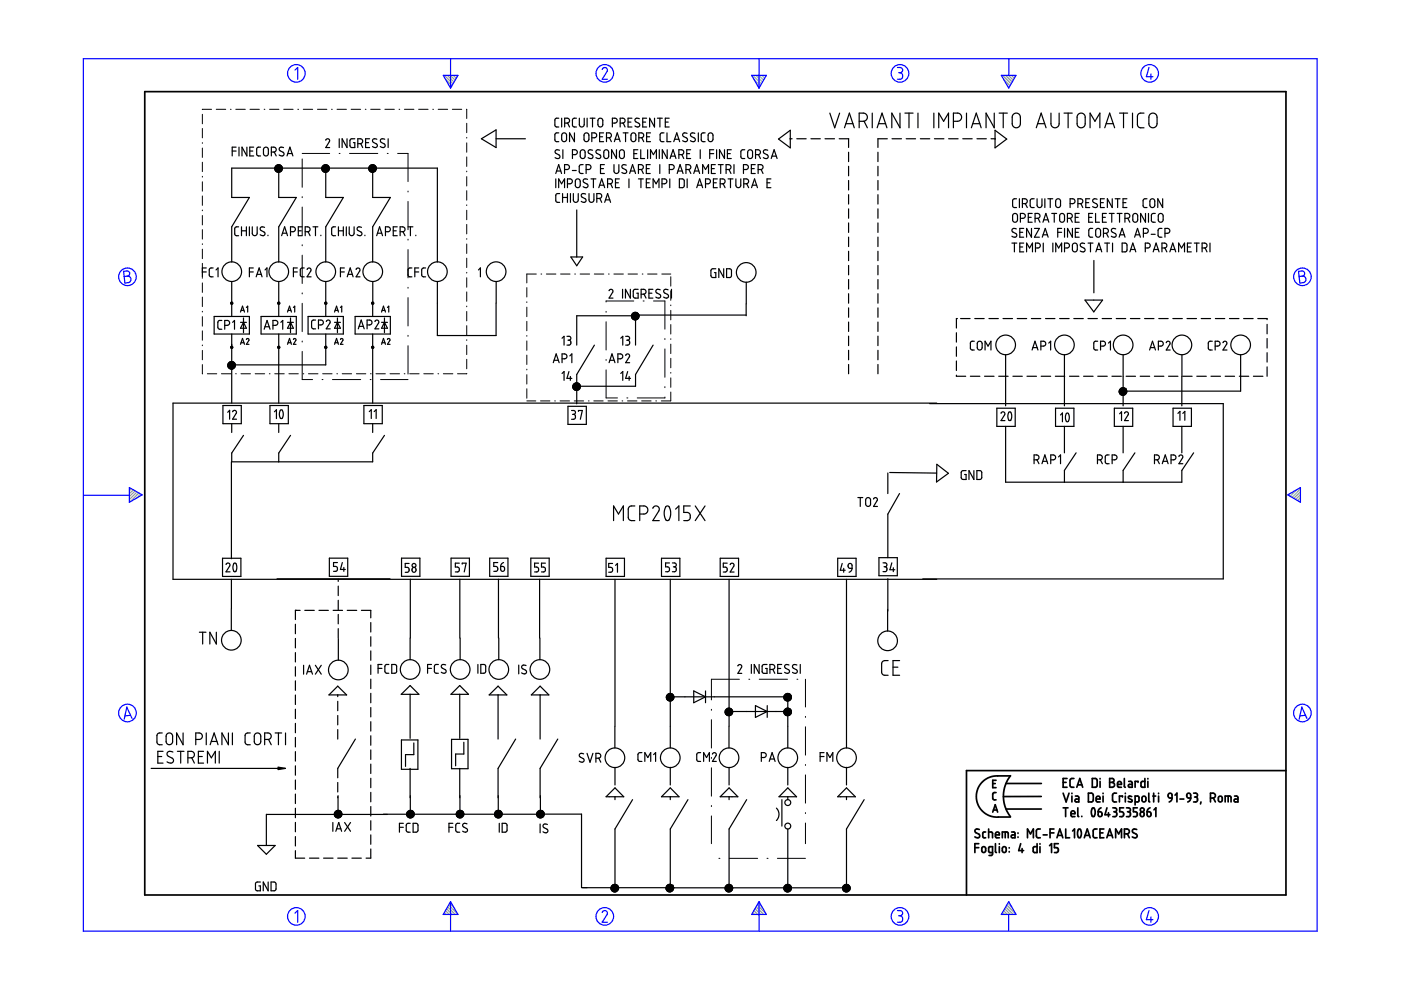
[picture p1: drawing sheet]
<svg xmlns="http://www.w3.org/2000/svg" width="297mm" height="210mm" viewBox="0 0 297 210" stroke-linecap="round" stroke-linejoin="round" font-family="sans-serif">
<g fill="none" stroke="#6c9" stroke-width=".25">
<path d="M94.2 16l1.8 1.8M94.5 16.8l1.3 1.4M94.8 16l1.5 1.4M95.3 18.3l.3 .3M95.5 16l1 1M96.1 16l.6 .6M96.7 16l.3 .2M159.6 16l1.8 1.8M159.9 16.8l1.3 1.4M160.3 16l1.4 1.4M160.7 18.3l.3 .3M160.9 16l1 1"/>
<path d="M161.5 16l.6 .6M162.1 16l.2 .2M212.6 16l1.8 1.8M212.8 16.8l1.3 1.4M213.2 16l1.4 1.4M213.7 18.3l.2 .3M213.8 16l1 1M214.4 16l.7 .6M215.1 16l.2 .2M27.5 103.4h-.1M27.9 103.6l-.5 .5M28.3 103.8l-.9 .9"/>
<path d="M28.7 104.1l-1.3 1.2M29 104.3l-1.6 1.6M29.4 104.5l-1.8 1.9M29.8 104.8l-.8 .8M273.4 104.7l-.3 .3M274.9 103.9l-1.4 1.3M275.7 103.6l-1.8 1.9M275.7 106.1l-.2 .3M275.7 105.5l-.6 .6M275.7 104.9l-1 1M275.7 104.3l-1.4 1.4M94 193.8v.1"/>
<path d="M94.2 193.5l.4 .4M94.4 193.1l.9 .8M94.7 192.7l1.2 1.2M94.9 192.3l1.6 1.6M95.1 191.9l1.9 1.9M95.4 191.5l.8 .8M159.4 193.8v.1M159.6 193.5l.4 .4M159.8 193.1l.9 .8M160.1 192.7l1.2 1.2M160.3 192.3l1.6 1.6M160.5 191.9l1.9 1.9"/>
<path d="M160.8 191.5l.8 .8M212.3 193.8v.1M212.6 193.5l.4 .4M212.8 193.1l.8 .8M213 192.7l1.2 1.2M213.2 192.3l1.6 1.6M213.5 191.9l1.8 1.9M213.7 191.5l.8 .8"/>
</g>
<g fill="none" stroke="#00f" stroke-width=".25">
<path d="M17.7 12.4h261.6v185h-261.6zM62.5 14.9l.6-.6v2.5M94 16h3.1l-1.6 2.7zM95.5 12.4v6.3M127.7 14.7l.5-.4 .5 .3v.5l-1 1.7h1.1M159.4 16h3.1l-1.6 2.7zM160.9 12.4v6.3M190.3 14.3h.7l.3 .3v.6l-.5 .2M190.5 15.4h.3M190.8 15.4l.5 .3v.7l-.3 .4h-.7M212.3 16h3.1l-1.5 2.7zM213.9 12.5v3.5"/>
<path d="M243.6 14.3l-.5 2h1.4M244 15.7v1.1M26.2 57.5l.9-.1 .3 .3 .1 .5-.5 .3 .5 .2 .3 .4-.1 .3-.3 .5-.9 .1zM27 58.5l-.7 .1M275.3 57.5l.9-.1 .3 .3 .1 .5-.5 .3 .5 .2 .2 .2 .1 .5-.3 .4-1 .2zM276.1 58.5l-.7 .1M17.8 105h9.6M27.4 103.4l2.7 1.5-2.7 1.6zM273 104.9l2.7-1.5v3.1zM27.7 151.7l-1.2 .1M28 152.3l-1.1-2.4-.6 2.6M276.8 151.7l-1.2 .1"/>
<path d="M277.1 152.3l-1.1-2.4-.6 2.6M62.5 193.6l.6-.5v2.4M95.5 191.2v6.2M95.5 191.2l1.6 2.7h-3.1zM127.7 193.5l.1-.3 .5-.1 .5 .4-.1 .4-1 1.6h1.1M160.9 191.2v6.2M160.9 191.2l1.6 2.7h-3.1zM190.3 193.1h.6l.4 .2v.5l-.5 .4M190.5 194.2h.3M190.8 194.2l.5 .3v.7l-.4 .3h-.6M213.8 193.9v3.5M213.9 191.2l1.5 2.7h-3.1z"/>
<path d="M243.6 193.1l-.5 1.9h1.4M244 194.4v1.1"/>
<circle cx="62.8" cy="15.6" r="1.87"/>
<circle cx="128.2" cy="15.6" r="1.87"/>
<circle cx="190.8" cy="15.6" r="1.87"/>
<circle cx="243.8" cy="15.6" r="1.87"/>
<circle cx="27" cy="58.7" r="1.87"/>
<circle cx="276.1" cy="58.7" r="1.87"/>
<circle cx="27" cy="151.2" r="1.87"/>
<circle cx="276.1" cy="151.2" r="1.87"/>
<circle cx="62.8" cy="194.3" r="1.87"/>
<circle cx="128.2" cy="194.3" r="1.87"/>
<circle cx="190.8" cy="194.3" r="1.87"/>
<circle cx="243.8" cy="194.3" r="1.87"/>
</g>
<g fill="none" stroke="#000" stroke-width=".36">
<path d="M30.7 19.4h241.9v170.4h-241.9zM206.7 179.7h.8M207.5 178.9h-.8v1.9M207.6 175.9l-.6-.1-.3 .4 .1 .3 .8 .4 .1 .5-.2 .2-.8-.2M208.2 179.7l.5-.2 .3 .3v.6l-.3 .3-.5-.1zM209 176.4h-.4l-.2 .2v.9l.2 .1h.4M209.6 176.4l.8 .1v1.1M209.6 175.8v1.8M210.5 166.1h.5M210.5 172.2l.5-1.6 .5 1.6M210.6 171.7h.8M211.1 177h.8l-.1-.5-.2-.1-.4 .1-.1 .9 .2 .2h.6"/>
<path d="M211.1 178.9v1.7l.2 .2M211.2 168h-.4l-.3 .3v1.1l.7 .2M211.2 165.4h-.7v1.6h.7M211.9 178.9v.1M211.9 179.5v1.3M212.5 177.6v-1.2h1.1l.2 1.2M212.6 179.7l.4-.2 .3 .3v.6l-.3 .3-.5-.2zM213.1 176.4v1.2M213.3 166.1h7.5M213.3 171.5h7.5M214 179.7v.1M214.2 164.5h-3.5l-.9 .3-.8 .4-.8 .7-.7 .9-.4 1.2-.1 .9 .1 1.1 .4 .9 .7 1 .9 .7 .7 .4 1.1 .2h3.3"/>
<path d="M214.2 164.5l-1 1.7-.5 2.2 .1 1.3 .2 1.2 .5 1.1 .7 1.1M214.5 176.4h.5l.2 .2v1h-.5a.31 .31 0 0 1-.3-.3 .31 .31 0 0 1 .3-.3h.5M215.8 176.6v.1M215.8 177.4v.1M216.4 178.9l-.4 1.4h1M216.7 179.9v.9M217.8 177.6v-1.8l.7 1 .6-1v1.8M219.9 178.9v1.9l-.8-.1v-1.1l.8-.1M220.5 178.9v.1M220.5 179.5v1.3M220.6 175.8h-.6l-.3 .3 .1 1.3 .2 .2h.6M220.8 168.9h-8.1"/>
<path d="M221.2 177h.8M222.5 179.3l.4-.4v1.9M222.6 176.6h.9M223.5 175.8h-.9v1.8M224.1 177.6l.6-1.8 .6 1.8M224.3 177.1h.8M224.4 178.9h-.8v.8h.6l.2 .3-.1 .7-.7 .1M225.4 165.9h.6M225.4 168.2l.6 1.8 .7-1.8M225.4 171.3h1M225.9 171.3v1.8M226 175.8v1.8h.8"/>
<path d="M226.2 165.1h-.8v1.8h.8M227.1 172.5h.8l-.1-.5-.4-.1-.3 .2v.8l.2 .2h.6M227.3 168.2v.1M227.3 168.8v1.2M227.4 176.2l.4-.4v1.8M227.7 165.1h-.5l-.3 .3v1.4l.3 .1h.5M228 168.8h.5l.2 .2v1h-.5a.31 .31 0 0 1-.3-.3 .31 .31 0 0 1 .3-.3h.5M228.3 166.9l.6-1.8 .7 1.8M228.5 166.4h.9M228.5 171.3v1.7l.2 .1M228.7 175.8a.62 .62 0 0 1 .6 .8l-.1 .7a.37 .37 0 0 1-.5 .3 .37 .37 0 0 1-.2-.5v-.6zM229.4 173.1h.1"/>
<path d="M229.9 177.6l.6-1.8 .6 1.8M230.1 177.1h.9M230.8 168.2h.7l.3 .3v1.2l-.3 .3h-.7zM231.6 165.1h.7l.3 .2v1.3l-.2 .3h-.8zM231.6 171.4a.53 .53 0 0 1 .5 .2 .53 .53 0 0 1 .1 .5l-.1 .7a.34 .34 0 0 1-.4 .3 .34 .34 0 0 1-.3-.4v-.6zM232.4 169.4h.8v-.3l-.2-.3-.5 .1-.1 .9 .2 .2h.6M232.6 175.8h-.5l-.3 .3v1.3l.3 .2h.5M232.8 172.1h.6l.2 .2 .1 .5-.2 .3h-.3l-.3-.1zM233.2 176.6h.6M233.2 165.1v.1M233.2 165.7v1.2M233.4 171.3l-.4 .3-.2 .5"/>
<path d="M233.9 168.2v.1M233.9 168.8v1.2M234 175.8h-.8v1.8h.8M234.7 177.6l.6-1.8 .6 1.8M234.7 171.3l-.4 1.4h1M234.8 177.1h1M235 172.3v.8M235.3 165.1h.6l.3 .3-.1 .4-.3 .1 .4 .1 .1 .3-.1 .4-.3 .2h-.6zM235.3 165.9h.5M235.9 171.3h.5l.3 .2 .1 .3-.4 .3M236.2 172.1h.2M236.4 172.1l.3 .2 .1 .5-.3 .3h-.6"/>
<path d="M236.5 177.6v-1.8l.7 1 .6-1v1.8M236.7 168.2h-.5l-.3 .4v1.2l.3 .2h.5M236.9 166.3h.9l-.2-.5-.3-.1-.3 .1-.1 .9 .2 .2h.7M238 169v-.2h-.7v1.2M238.2 171.3h-.8v.8h.6l.2 .4-.1 .6h-.7M238.4 165.1v1.7l.2 .1M238.4 176.8l.9-.1 .1-.3v-.4l-.4-.2h-.6v1.8M238.6 168.2v.1M238.6 168.8v1.2M238.8 171.3h.5l.3 .2v.4l-.3 .2M239 176.8l.4 .8M239.1 172.1h.2"/>
<path d="M239.3 172.1l.4 .3-.1 .5-.2 .2h-.6M239.3 165.7h.5l.3 .3v.9h-.6a.31 .31 0 0 1-.3-.3 .31 .31 0 0 1 .3-.3h.6M239.9 168.9l-.3-.1a.27 .27 0 0 0-.4 .1 .27 .27 0 0 0 .2 .4l.5 .2a.33 .33 0 0 1 0 .5 .33 .33 0 0 1-.5 0l-.2-.1M240.7 170l.7-.1 .1-.9-.2-.2h-.6v1.9M241 175.9l-.6-.1-.3 .5 .1 .2 .8 .5 .1 .4-.3 .2-.7-.2M241.1 171.3h-.8v.8h.6l.2 .3-.1 .7h-.7M241.3 165.9v-.2h-.6v1.2M241.9 172.3l.2-.2 .4 .2 .1 .5-.1 .2-.4 .1-.2-.1zM242.2 169l.2-.2 .4 .1 .2 .8-.2 .2-.4 .1-.3-.2zM242.7 165.1v1.8h-.6l-.2-.2 .1-.9 .2-.1h.5M243.2 172.1l.7 .2v.7l-.4 .1-.2-.1zM243.4 165.1v.1"/>
<path d="M243.4 165.7v1.2M243.6 168.2v1.6l.2 .2M243.8 171.3l-.4 .3-.2 .5M244.4 168.8h.6M244.6 168.2v1.8M244.7 171.7l.4-.4v1.8M245.6 168.2v.1M245.6 168.8v1.2M247.8 168.3l.3-.1 .3 .1 .1 .9-.7-.1-.1-.6zM248.5 169.2l-.2 .5-.4 .3M249.1 168.6l.4-.4v1.8M250.2 169.4h.8"/>
<path d="M251.7 168.3l.4-.1 .3 .1 .1 .9h-.6l-.2-.2zM252.5 169.2l-.2 .5-.5 .3M253.1 168.2l.7 .1 .1 .4-.4 .3M253.3 169h.2M253.5 169l.4 .2v.5l-.3 .3h-.5M254.6 170l-.1 .5M256.6 169.2l.9-.1 .2-.3-.1-.4-.4-.2h-.6v1.8M257.3 169.2l.4 .8M258.4 169l.2-.2 .4 .1 .1 .8-.1 .2-.4 .1-.3-.2zM259.8 170v-1.2l1.1 .1 .1 1.1M260.4 168.8v1.2M261.7 168.8h.6l.2 .3v.9h-.6a.31 .31 0 0 1-.3-.3 .31 .31 0 0 1 .3-.3h.6"/>
<path d="M272.6 163.4h-67.7v26.4M210.4 180.8h-.5l-.3-.2v-.9l.2-.2h.6v1.6l-.2 .3h-.5M214 180.6v.1"/>
<circle cx="242.2" cy="171.7" r=".42"/>
</g>
<g fill="none" stroke="#000" stroke-width=".25">
<path d="M49.2 32h.9M50.1 31.2h-.9v1.9M50.7 31.2v1.9M52.3 31.2v1.9l-1-1.9v1.9M53 32h.6M53.8 31.2h-.8v1.9h.8M55.2 31.2h-.5l-.3 .3 .1 1.4 .2 .2h.5M56 31.3l.6-.1 .3 .4v1.1l-.4 .4-.4-.1-.2-.3v-1zM57.5 32.2h.6l.4-.2 .1-.4-.2-.3-.9-.1v1.9M58.1 32.2l.5 .9M58.5 36.3l.6-.7v6.3h3.7l-3.7 6.2v7.5M58.5 36l-.1 .1"/>
<path d="M58.5 35.8l-.2 .2M58.5 35.5l-.1 .1M58.5 35.3l-.2 .2M58.5 35.6l-.2 .3M58.6 35.1l-.1 .1M58.7 35.6l-.2 .3M58.9 35.6l-.4 .4M58.9 34.9l-.6 .7M58.9 35.6l-.5 .6M59 34.9l-.5 .5M59.2 34.9l-.9 .9M59.3 35l-.7 .6"/>
<path d="M59.4 35l-1.1 1M59.4 35.6l-.8 .8M59.5 35.1l-.7 .5M59.6 35.1l-.5 .5M59.6 35.6l-.8 .9M59.6 35.2l-1.1 1.1M59.7 35.2l-1.1 1.2M59.7 36.2l-.2 .2M59.7 35.3l-.3 .3M59.8 35.4l-1.1 1M59.8 36l-.4 .5M59.8 35.4l-.2 .2"/>
<path d="M59.8 35.6l-.9 .9M59.8 35.5l-.1 .1M59.9 35.8l-.7 .7M59.9 35.8l-.8 .7M59.9 35.6l-1 .9M60.1 31.3l-.7-.1-.2 .4 .1 .3 .8 .5v.5l-.5 .2-.4-.2M60.9 33.1l.6-1.9 .6 1.9M61 32.6h.9M68.5 35.6l-.3 .3M68.7 35l-.4 .4M68.9 34.9l-.7 .7M68.9 35.6l-.5 .6"/>
<path d="M69 34.9l-.8 .8M69.1 29.7l.3-.3 .4 .2 .1 .4-.8 1.3h.8M69.1 35.6v6.3h3.7l-3.7 6.2v7.5M69.1 34.9l-.7 .7M69.2 34.9l-1 1M69.3 35l-.7 .6M69.3 35.6l-.7 .8M69.3 35l-1 1.1M69.4 35.1l-1.1 1.1M69.5 35.1l-.6 .5M69.5 35.6l-.8 .9M69.6 35.1l-1.1 1.2"/>
<path d="M69.6 35.2l-1.1 1.1M69.7 35.3l-.4 .3M69.7 35.3l-1.1 1.1M69.7 36.1l-.3 .3M69.7 35.4l-.2 .2M69.8 35.5l-1 1M69.8 35.6l-.9 .9M69.8 35.9l-.6 .6M69.8 35.6h-.1M69.8 35.8l-.7 .7M69.8 35.6h.1M71.9 29.4v1.9"/>
<path d="M73.6 29.4v1.9l-1.1-1.9v1.9M75.2 29.4h-.7l-.3 .3v1.2l.3 .4h.7v-1.1h-.3M75.9 30.5h.5l.4-.2 .1-.4-.2-.4-.8-.1v1.9M76.5 30.4l.4 .9M77.5 30.2h.6M78.4 29.4h-.9v1.9h.9M78.4 35.6l-.2 .3M78.6 35.1l-.3 .2M78.7 35l-.5 .5M78.7 35.6l-.4 .5M78.9 34.9l-.7 .8M79 35.6l-.6 .6"/>
<path d="M79 34.9l-.8 .9M79 35.6v6.3h3.8l-3.8 6.2v7.5M79.1 34.9l-.7 .7M79.2 35.6l-.7 .7M79.2 34.9l-1 1M79.3 35.6l.4-.3-1.2 1.1M79.3 35l-1 1M79.4 35.6l-.8 .8M79.4 35.1l-1.1 1.1M79.5 35.1l-.6 .5M79.5 35.2l-.4 .4M79.6 35.2l-1.2 1.1"/>
<path d="M79.6 35.6l-.8 .9M79.6 36.2l-.1 .2M79.7 35.4l-.2 .2M79.8 35.9l-.6 .6M79.8 35.6l-.9 .9M79.8 35.5l-1.1 1M79.8 35.8l-.7 .7M79.8 35.6h-.1M79.8 35.7l-.8 .8M79.9 29.5l-.7-.1-.2 .5 .2 .3 .7 .4v.5l-.4 .2-.5-.2M81.6 29.5l-.7-.1-.3 .5 1 .7v.5l-.5 .2-.5-.2M82.3 29.4v1.9"/>
<path d="M102.1 29.4l3.1-1.9v3.8zM105.2 29.4h6.2M117.8 36.8l.6-1.9 .7 1.9M117.8 37.9v1.9M118 36.3h.9M118.4 39.8v-1.9l.7 1.1 .6-1.1v1.9M118.5 25.1h-.6l-.3 .3 .1 1.4 .8 .1M118.5 28.2h-.6l-.3 .3 .1 1.4 .3 .1h.5M118.6 31.9l-.6-.1-.3 .5 1 .7v.4l-.3 .2-.7-.2M119.1 25.1v1.8M119.2 28.3l.6-.1 .3 .4v1l-.4 .4h-.4l-.2-.3v-1zM119.3 31.7v1.9"/>
<path d="M119.7 35.9l.9-.1 .1-.3-.1-.4-.3-.2h-.6v1.9M119.7 26.1h.6l.4-.2 .1-.4-.2-.3-.9-.1v1.8M120.3 39l.9-.1 .1-.4v-.3l-.4-.3h-.6v1.9M120.3 26.1l.5 .8M121.3 36.2h.9M121.4 32.8l.8-.1 .2-.4-.1-.4-.9-.2v1.9M121.8 28.2v1.8l-1-1.8v1.8M122.1 38.1l.5-.2 .4 .3v1.1l-.3 .5-.5-.1-.2-.3zM122.2 25.1h-.6l-.2 .3 .1 1.4 .7 .1M122.8 25.1v1.4l.5 .4 .5-.3 .1-1.5M123.2 31.9l.6-.1 .3 .4v1l-.4 .4h-.3l-.3-.3-.1-1.1zM123.6 34.9h-.5l-.3 .4 .1 1.3 .1 .1 .6 .1"/>
<path d="M123.9 28.4l.5-.2 .4 .3 .1 1-.3 .5h-.4l-.3-.2zM124.3 35.9l.8-.1 .2-.4-.1-.3-.4-.2h-.5v1.9M124.5 25.1v1.8M124.6 38h-.7l-.3 .4 .2 .3 .8 .4v.5l-.5 .2-.5-.2M125.1 25.1h1.1M125.3 37.9h1M125.5 29.2h.6l.3-.2 .1-.4-.2-.3-.8-.1v1.8M125.6 31.9l-.6-.1-.3 .5 1 .7v.4l-.3 .2-.7-.2M125.6 25.1v1.8M125.8 37.9v1.9M126.9 25.2l.6-.1 .3 .3v1.1l-.4 .4h-.3l-.3-.3v-1.1zM127 39.8l.6-1.9 .6 1.9"/>
<path d="M127.1 29h.7M127.1 39.3h.9M127.3 31.9l-.7-.1-.3 .4 .2 .3 .8 .4 .1 .5-.3 .2-.8-.2M127.3 35.8h.7M128 28.2h-.9v1.8h.9M128.1 31.9l.5-.2 .4 .4 .1 1.1-.4 .4-.4-.1-.3-.3zM128.1 34.9h-.8v1.9h.8M128.6 29.2h.6l.3-.2 .1-.4-.2-.3-.8-.1v1.8M128.8 39l.9-.2 .2-.5-.2-.3-.9-.1v1.9M129.2 29.2l.4 .8M129.5 38.9l.4 .9M129.8 26.1h.6l.4-.2 .1-.4-.2-.4h-.9v1.8"/>
<path d="M130.2 34.9v1.5l.5 .4 .3-.1 .2-.3v-1.5M130.3 30l.6-1.8 .6 1.8M130.4 29.5h.9M130.5 38.8h.6M130.7 31.7v1.9l-1-1.9v1.9M131.3 37.9h-.8v1.9h.8M131.4 31.9l.5-.2 .4 .4 .1 1.2-.4 .3-.4-.1-.3-.3zM131.5 26.1h.6l.3-.2 .1-.4-.1-.3-.9-.1v1.8M132.1 26.1l.4 .8M132.1 28.2h1.1M132.6 28.2v1.8M132.8 35l-.7-.1-.2 .2-.1 .3 1 .7v.5l-.4 .2-.6-.2"/>
<path d="M133.2 25.9h.6M133.3 37.9v1.9M133.5 36.8l.6-1.9 .6 1.9M133.7 36.3h.9M133.9 28.3l.6-.1 .3 .4v1l-.4 .4h-.4l-.2-.3v-1.1zM134 25.1h-.8v1.8h.8M134.4 32.6h.6M135.2 31.7h-.8v1.9h.8M135.4 35.9l.9-.1 .1-.3-.1-.4-.3-.2h-.6v1.9M135.4 37.9h1M135.4 29.2l.9-.1 .2-.4-.1-.4-.3-.1h-.7v1.8M135.6 25.2l-.7-.1-.3 .5 1 .6v.5l-.5 .2-.5-.2"/>
<path d="M135.8 31.7v1.9h.9M135.9 37.9v1.9M136 35.9l.4 .9M136.1 29.2l.4 .8M136.3 25.9h.6M137 35.8h.6M137 38.8h.6M137.1 25.1h-.8v1.8h.8M137.1 29h.6M137.3 31.7v1.9M137.9 34.9h-.9v1.9h.9M137.9 37.9h-.9v1.9h.9"/>
<path d="M137.9 28.2h-.8v1.8h.8M137.9 33.6v-1.9l.6 1.1 .7-1.1v1.9M138.5 39.8v-1.9l.6 1.1 .6-1.1v1.9M138.8 25.1v1.8l-1.1-1.8v1.8M139.4 25.1h1M139.8 31.7v1.9M139.9 34.9v1.9M139.9 25.1v1.8M140.4 39h.5l.4-.3 .1-.3-.2-.4-.8-.1v1.9M140.8 28.2h-.6l-.2 .3v1.4l.3 .1h.5M141.1 25.9h.6M141.4 28.2v1.8h.8"/>
<path d="M141.5 31.7v1.9l-1.1-1.9v1.9M141.9 25.1h-.8v1.8h.8M141.9 35.9l.9-.1 .1-.3v-.4l-.4-.2h-.6v1.9M142 37.9v1.9M142.1 33.6l.6-1.9 .6 1.9M142.2 33.1h1M142.9 30l.6-1.8 .6 1.8M143 29.5h.9M143.6 36.8l.6-1.9 .6 1.9M143.7 36.3h.9M143.9 32.8l.9-.2 .2-.2-.1-.4-.4-.3h-.6v1.9M144 37.9h.8l.3 .3v1.2l-.3 .4h-.8z"/>
<path d="M144.6 32.8l.4 .8M145.4 35.9l.9-.1 .2-.3-.2-.4-.9-.2v1.9M145.6 32.6h.6M145.7 28.3l-.7-.1-.3 .5 .9 .6 .1 .5-.5 .2-.5-.2M145.7 37.9v1.9M146 35.9l.5 .9M146.4 31.7h-.8v1.9h.8M147.1 36.8l.6-1.9 .6 1.9M147.3 36.3h.9M147.3 28.3l-.7-.1-.2 .5 .1 .2 .8 .5 .1 .4-.5 .2-.5-.2M147.7 39.8l.6-1.9 .7 1.9M147.9 39.3h.9"/>
<path d="M148.1 28.2v1.8M148.5 31.7v1.9M149 36.8v-1.9l.6 1 .6-1v1.9M149.5 28.2h-.6l-.2 .3v1.3l.3 .2h.5M149.6 39l.8-.1 .2-.4v-.3l-.4-.3h-.6v1.9M150.3 28.3l.5-.1 .4 .4v1.1l-.4 .3h-.5l-.2-.3v-1.1zM150.5 32.6h.8M150.8 35.8h.6M151.3 38.8h.6M151.3 31.7h-.8v1.9M151.7 34.9h-.9v1.9h.9M151.9 31.7v1.9"/>
<path d="M152.1 37.9h-.8v1.9h.8M152.3 34.9h1M152.7 39l.8-.1 .2-.4v-.3l-.4-.3h-.6v1.9M152.8 34.9v1.9M153.3 38.9l.4 .9M153.6 31.7v1.9l-1.1-1.9v1.9M153.9 35.9l.9-.1 .2-.3-.2-.4-.9-.2v1.9M154.2 32.6h.6M154.4 37.9h1M154.6 35.9l.4 .9M154.9 37.9v1.9M155 31.7h-.8v1.9h.8"/>
<path d="M155.6 34.9v1.9M156 37.9v1.5l.5 .4 .5-.3 .1-1.6M157.6 35.9l.9-.1 .2-.5-.2-.2-.9-.2v1.9M157.7 39l.9-.2 .1-.4-.2-.4-.8-.1v1.9M157.9 31.7l-.5 .1-.3 .3v1.3l.2 .2h.6M158.3 38.9l.4 .9M158.6 31.9l.5-.2 .4 .3 .1 1.2-.4 .4h-.3l-.3-.3-.1-1zM159.3 35.8h.6M159.3 39.8l.7-1.9 .6 1.9M159.5 39.3h.9M160.1 34.9h-.8v1.9h.8M160.2 32.8h.6l.3-.2 .1-.4-.1-.3-.9-.2v1.9"/>
<path d="M160.7 35.9l.9-.1 .2-.3-.1-.4-.4-.2h-.6v1.9M160.8 32.8l.4 .8M161.4 35.9l.4 .9M162.6 38.8h.6M162.8 31.9l-.7-.1-.3 .4 .2 .3 .8 .4 .1 .5-.3 .2-.8-.2M163.4 37.9h-.8v1.9h.8M163.5 33.6l.6-1.9 .7 1.9M163.7 33.1h.9M165.1 29.5l2.5-1.9v3.7zM167.5 29.4h.4M168.9 29.4h2M171.9 29.4h2"/>
<path d="M174.9 29.4h2M175.9 24l1.1 3.1 1-3.1M177.9 29.4h2M179 27.1l1.1-3.1 1 3.1M179.3 26.2h1.5M179.9 29.4v1.9M179.9 32.3v2M179.9 35.3v2M179.9 38.3v2M182.2 25.7h.9l.6-.3 .2-.7-.3-.5-.4-.2h-1v3.1M183.2 25.7l.7 1.4M184.9 24v3.1"/>
<path d="M186 27.1l1-3.1 1 3.1M186.1 32.3v2M186.1 35.3v2M186.1 38.3v2M186.3 26.2h1.5M188.1 29.4h-2v1.9M189.1 29.4h2M190.8 24v3.1l-1.7-3.1v3.1M191.9 24h1.7M192.1 29.4h2M192.7 24v3.1M194.6 24v3.1"/>
<path d="M195.1 29.4h2M198 24v3.1M198.1 29.4h2M199 27.1v-3.1l1.1 1.7 1-1.7v3.1M201.1 29.4h2M202.1 25.7h1l.6-.3 .2-.7-.4-.5-.3-.2h-1.1v3.1M204.1 29.4h2M204.9 24v3.1M206 27.1l1-3.1 1 3.1M206.2 26.2h1.6M207.1 29.4h2M210.1 29.4h1"/>
<path d="M210.8 24v3.1l-1.7-3.1v3.1M211 27.6l2.4 1.9-2.4 1.8zM211.8 24h1.8M212.7 24v3.1M214.9 24.2l.4-.2h.5l.5 .6v1.8l-.2 .4-.3 .3h-.6l-.5-.6-.1-1.8zM219.7 27.1l1-3.1 1.1 3.1M220 26.2h1.5M222.8 24v2.4l.2 .4 .6 .3 .5-.1 .4-.4 .1-2.6M225.6 24h1.7M226.5 24v3.1M228.6 24.2l.8-.2 .5 .3 .2 .3v1.8l-.2 .4-.4 .3-.7-.1-.4-.5v-1.8zM231.1 27.1v-3.1l1.1 1.7 1-1.7v3.1"/>
<path d="M234.2 27.1l1.1-3.1 1 3.1M234.5 26.2h1.5M237.4 24h1.7M238.2 24v3.1M240.1 24v3.1M242.5 24h-.9l-.3 .2-.1 .4 .1 2.2 .4 .3h.8M243.9 24.2l.4-.2h.5l.5 .6v1.8l-.2 .4-.4 .3h-.5l-.6-.6v-1.8zM42.9 57.7h.8M43.7 56.8h-.8v1.9M45.2 56.8h-.6l-.2 .3v1.4l.3 .2h.5M45.8 57.2l.4-.4v1.9M49.1 55.6v-7.5l3.8-6.2h-3.8v-6.3h43.6v20"/>
<path d="M49.1 59.7v7.4M50.6 48.1h-.6l-.2 .3v1.4l.2 .2h.6M51.2 48.9h1M51.2 48.1v1.9M52.2 48.1v1.9M52.9 48.1v1.9M52.9 57.7h.8M53.5 48.1v1.4l.1 .3 .4 .2 .5-.4v-1.5M53.7 56.8h-.8v1.9M54.3 58.7l.6-1.9 .7 1.9M54.5 58.2h.9M56.1 48.2l-.7-.1-.2 .2v.3l.9 .7 .1 .4-.4 .3-.6-.2"/>
<path d="M56.2 57.2l.4-.4v1.9M56.8 49.9v.1M59.1 59.7v7.4M59.7 50l.6-1.9 .7 1.9M59.9 49.4h.9M61.6 49.1l.9-.1 .1-.3-.1-.4-.2-.2h-.7v1.9M62.2 57.7h.8M63 56.8h-.8v1.9M63.2 48.9h.7M64.1 48.1h-.9v1.9h.9M64.5 56.8h-.6l-.2 .3v1.4l.2 .2h.6M64.7 49.1h.8l.2-.4-.1-.4-.2-.2h-.7v1.9"/>
<path d="M65.1 57.1l.5-.3 .4 .4-.9 1.5h.9M65.3 49.1l.4 .9M66.4 48.1h1M66.9 48.1v1.9M68 49.9v.1M69.1 59.7v7.4M71.1 48.1h-.5l-.3 .3 .1 1.4 .2 .2h.5M71.8 48.1v1.9M71.8 48.9h1M72.2 57.7h.8M72.8 48.1v1.9M73 56.8h-.8v1.9"/>
<path d="M73.4 48.1v1.9M73.6 58.7l.7-1.9 .6 1.9M73.8 58.2h.9M74 48.1v1.4l.2 .3 .3 .2 .4-.2 .2-.2v-1.5M75.5 57.1l.4-.3 .4 .2v.3l-.8 1.4h.8M76.6 48.2l-.6-.1-.2 .2-.1 .3 .9 .7 .1 .4-.3 .3-.7-.2M77.4 49.9v.1M79 59.7v7.4M79.9 50l.6-1.9 .6 1.9M80 49.4h.9M81.7 49.1l.9-.1 .2-.3-.2-.5-.9-.1v1.9M83.4 48.9h.6"/>
<path d="M84.2 48.1h-.8v1.9h.8M84.8 49.1h.7l.3-.2 .1-.4-.2-.3-.9-.1v1.9M85.4 49.1l.5 .9M86.5 48.1h1M87 48.1v1.9M87.3 56.8h-.5l-.3 .3 .1 1.4 .2 .2h.5M87.9 57.7h.9M88.2 49.9v.1M88.8 56.8h-.9v1.9M90.2 56.8h-.5l-.3 .3 .1 1.4 .1 .2h.6M92.7 59.7v11.4h12.5v-6.8M101.5 57.2l.4-.4v1.9"/>
<path d="M105.2 59.7v4.5M118.7 41l-.6 .1-.3 .3 .1 1.3 .8 .2M119.3 41.9h1M119.3 41v1.9M120.3 41v1.9M120.9 41v1.9M121 54.5h2.5l-1.2 1.8zM121.6 41v1.5l.4 .4 .4-.1 .2-.3v-1.5M122.3 44.5v9.9M124.2 41.1h-.7l-.3 .5 .2 .2 .7 .4 .1 .5-.5 .2-.5-.2M124.9 41v1.5l.4 .4 .5-.1 .1-.3v-1.5M126.5 42.1h.6l.4-.2 .1-.5-.2-.3-.9-.1v1.9"/>
<path d="M127.2 42.1l.4 .8M128.2 42.9l.6-1.9 .7 1.9M128.4 42.4h.9M151.8 57h-.8l-.3 .3v1.2l.3 .3h.8v-1h-.3M153.4 57v1.8l-1-1.8v1.8M154.1 57h.7l.3 .2v1.3l-.2 .3h-.8zM158.2 59.8v7.2M179.9 41.3v2M179.9 44.3v2M179.9 47.3v2M179.9 50.3v2M179.9 53.3v2"/>
<path d="M179.9 56.3v2M179.9 59.3v2M186.1 41.3v2M186.1 44.3v2M186.1 47.3v2M186.1 50.3v2M186.1 53.3v2M186.1 56.3v2M186.1 59.3v2M214.5 51.5h1.1M214.8 45.4l.5-.1 .4 .3v1.1l-.3 .4h-.3l-.4-.3v-1.1zM215.1 51.5v1.9"/>
<path d="M215.5 48.5h-.7l-.3 .4 .2 .3 .8 .4v.5l-.5 .2-.5-.2M215.5 42.1h-.5l-.3 .4 .1 1.3 .2 .2h.5M216.1 42.1v1.9M216.2 49.3h.6M216.2 52.4h.6M216.3 46.3l.9-.1 .2-.3-.1-.4-.4-.2h-.6v1.8M216.8 43.2l.8-.1 .2-.4-.1-.4-.9-.2v1.9M217 48.4h-.8v1.9h.8M217 51.5h-.8v1.9h.8M217.4 43.2l.4 .8M217.7 53.4v-1.9l.6 1.1 .6-1.1v1.9M218 46.1h.6"/>
<path d="M218.7 48.4v1.9l-1-1.9v1.9M218.8 45.3h-.8v1.8h.8M219.3 42.1h-.5l-.4 .4 .1 1.4 .8 .1M219.3 48.4h1.1l-1.1 1.9h1.1M219.5 46.3l.8-.1 .2-.3-.1-.4-.4-.2h-.5v1.8M219.5 52.6l.9-.1 .2-.4-.1-.3-.4-.3h-.6v1.9M219.9 42.1v1.5l.4 .4h.3l.3-.4v-1.5M220.1 46.3l.4 .8M221 50.3l.6-1.9 .6 1.9M221.1 47.1l.6-1.8 .7 1.8M221.1 49.8h1M221.2 51.5v1.9"/>
<path d="M221.3 46.6h.9M221.5 42.1v1.9M222.2 42.1h1M222.7 42.1v1.9M223 45.3h1M223.2 51.5v1.9M223.5 45.3v1.8M223.8 53.4v-1.9l.7 1.1 .6-1.1v1.9M224 42.3l.5-.1 .4 .3-.1 1.2-.3 .3-.5-.1-.2-.3v-.9zM224.3 49.3h.8M224.8 45.4l.4-.1 .5 .3v1.2l-.3 .3-.5-.1-.2-.3zM225.1 48.4h-.8v1.9"/>
<path d="M225.7 52.6l.8-.1 .2-.3v-.4l-.4-.3h-.6v1.9M225.7 48.4v1.9M226.3 46.3l.9-.1 .2-.3-.2-.5-.9-.1v1.8M226.9 43.2h.6l.3-.2 .1-.4-.2-.4-.8-.1v1.9M226.9 46.3l.5 .8M227.4 48.4v1.9l-1.1-1.9v1.9M227.5 51.8l.5-.3 .4 .4v1.1l-.3 .4h-.4l-.3-.3zM228 46.1h.6M228 49.3h.6M228.5 43.2l.9-.1 .2-.3-.1-.5-.4-.2h-.6v1.9M228.8 45.3h-.8v1.8h.8M228.8 48.4h-.8v1.9h.8"/>
<path d="M229.2 43.2l.4 .8M230 51.6l-.6-.1-.4 .5 .2 .3 .8 .4v.6l-.5 .1-.5-.2M230.2 43h.6M230.7 51.5h1M230.8 46.1h.7M231 42.1h-.8v1.9h.8M231.2 51.5v1.9M231.7 48.4l-.6 .1-.3 .3v1.2l.4 .3h.5M231.7 45.3h-.9v1.8h.9M231.9 55.2v6.9M232.3 45.3v1.8h.8M232.3 53.4l.7-1.9 .6 1.9"/>
<path d="M232.4 48.6l.5-.2 .4 .3v1.1l-.4 .5-.4-.1-.2-.3zM232.5 52.9h.9M232.6 42.2l-.6-.1-.3 .2v.4l.9 .6v.6l-.5 .1-.4-.2M233.3 43h.6M233.7 46.1h.7M234 49.5h.6l.3-.2 .1-.5-.2-.3-.8-.1v1.9M234.1 42.1h-.8v1.9h.8M234.2 51.5h1M234.6 45.3h-.9v1.8h.9M234.6 49.5l.4 .8M234.7 51.5v1.9M235.2 45.3h1"/>
<path d="M235.7 45.3v1.8M235.8 42.1v1.9l-1-1.9v1.9M235.9 51.5v1.9M236.4 42.1h1.1M236.6 48.5h-.8l-.2 .5 1 .7v.4l-.5 .2-.5-.2M236.9 45.3h1M237 42.1v1.9M237.3 50.3l.6-1.9 .6 1.9M237.4 45.3v1.8M237.4 49.8h1M237.9 51.5l.8 .1 .2 .2 .1 1.2-.3 .4h-.8zM238.1 43h.6"/>
<path d="M238.5 46.3l.9-.1 .1-.3v-.4l-.4-.2h-.6v1.8M238.9 42.1h-.8v1.9h.8M239.1 46.3l.4 .8M239.6 53.4l.6-1.9 .6 1.9M239.7 52.9h.9M240.3 45.4l.4-.1 .5 .3v1.1l-.4 .4-.5-.1-.1-.3v-1zM240.6 50.3l.6-1.9 .6 1.9M240.7 49.8h.9M242.4 49.5l.9-.2 .2-.3-.2-.4-.3-.2h-.6v1.9M242.8 52.6l.9-.1 .2-.4-.1-.3-.4-.3h-.6v1.9M242.9 45.3v1.8l-1.1-1.8v1.8M243.2 42.1h-.5l-.3 .4v1.4l.8 .1"/>
<path d="M243.5 45.3v1.8M243.9 42.3l.6-.1 .3 .3v1.2l-.4 .3-.4-.1-.2-.3v-.9zM244.1 49.7h.8M244.5 53.4l.6-1.9 .6 1.9M244.7 52.9h.9M244.9 45.3h-.5l-.3 .3 .1 1.3 .2 .2h.5M245.7 45.4l.4-.1 .5 .3v1.1l-.4 .4-.5-.1-.1-.3v-1zM246.4 48.4l-.7 .1-.2 .3 .1 1.3 .3 .2h.5M246.4 52.6l.8-.1 .2-.3-.1-.4-.3-.3h-.6v1.9M246.5 42.1v1.9l-1-1.9v1.9M247 52.6l.4 .8M247 49.5l.9-.2 .1-.3-.1-.4-.3-.2h-.6v1.9"/>
<path d="M248 53.4l.6-1.9 .7 1.9M248.2 52.9h.9M249.9 53.4v-1.9l.6 1.1 .6-1.1v1.9M251.8 52.4h.6M252.6 51.5h-.8v1.9h.8M253.2 51.5h1.1M253.7 51.5v1.9M254.9 52.6l.8-.1 .2-.3-.1-.4-.3-.3h-.6v1.9M255.5 52.6l.4 .8M256.5 51.5v1.9M45.4 67.1h7.5v3.7h-7.5zM47 67.9l-.6 .1-.2 .3 .1 1.3 .7 .2"/>
<path d="M47.6 69h.6l.4-.3 .1-.3-.2-.4-.9-.1v1.9M48.7 76.7l-.3 .4M49 76.7l-.7 .6M49 76.6l-.7 .8M49.1 78.3h.1M49.1 70.8v14.7M49.1 77.9l.7-.7-1 1M49.1 77.7l-.4 .4M49.1 77.4l-.6 .6M49.1 77l-.7 .8M49.1 78l-.2 .2M49.1 77.8l-.3 .4"/>
<path d="M49.1 76.7l-.8 .9M49.2 76.7l-.1 .1M49.3 76.7l-1 .9M49.3 68.3l.4-.4v1.9M49.4 76.7l-1.1 1M49.4 76.7l-.3 .3M49.5 76.8l-1.1 1.1M49.6 76.8l-.5 .5M49.7 76.9l-.6 .5M49.7 76.9l-.6 .6M49.8 77l-1.2 1.1M49.8 77l-.7 .7"/>
<path d="M49.8 77.8l-.3 .4M49.9 77.4l-.9 .9M49.9 77.6l-.6 .6M49.9 77.5l-.7 .8M49.9 77.3l-.8 .8M51 68.3h1.2M51 73l.4-1.2 .4 1.2M51 66.2l.4-1.3 .4 1.3M51.1 72.7h.6M51.1 65.8h.6M51.6 67.4v3.1M51.6 68.3l.6 1.3h-1.2z"/>
<path d="M52.2 72a.29 .29 0 0 1 .4-.2 .29 .29 0 0 1 .2 .4l-.6 .8h.6M52.2 65.2l.3-.3v1.3M55.4 67.1h7.4v3.7h-7.4zM56 69.8l.6-1.9 .7 1.9M56.2 69.3h.9M57.9 69l.9-.2 .1-.5-.2-.2-.8-.2v1.9M59.1 70.8v14.7M59.5 68.3l.4-.4v1.9M61 68.3h1.2M61 73l.4-1.2 .4 1.2M61 66.2l.4-1.3 .4 1.3M61.1 72.7h.6"/>
<path d="M61.1 65.8h.6M61.6 68.3l.6 1.3h-1.2zM61.6 67.4v3.1M62.2 72a.28 .28 0 0 1 .4-.2 .28 .28 0 0 1 .1 .4l-.5 .8h.6M62.2 65.2l.3-.3v1.3M65.3 67.1h7.5v3.7h-7.5zM66.9 67.9h-.6l-.2 .4v1.3l.8 .1M67.5 68.9h.6l.4-.2 .1-.4-.3-.4h-.8v1.8M69.1 70.8v6.6h-20M69.2 68.2l.2-.3h.3l.3 .3-.8 1.5h.8M70.9 68.3h1.3M70.9 73l.5-1.2 .4 1.2"/>
<path d="M70.9 66.2l.5-1.3 .4 1.3M71 72.7h.6M71 65.8h.6M71.5 68.3l.7 1.3h-1.3zM71.5 67.4v3.1M72.2 72a.28 .28 0 0 1 .3-.2 .28 .28 0 0 1 .2 .4l-.5 .8h.5M72.2 65.2l.3-.3v1.3M75.3 67.1h7.5v3.7h-7.5zM76 69.7l.6-1.8 .6 1.8M76.1 69.2h.9M77.8 68.9l.9-.1 .2-.3-.1-.4-.3-.2h-.7v1.8M79 70.8v14.7"/>
<path d="M79.5 68.2l.3-.3h.2l.3 .3-.8 1.5h.8M80.9 68.3h1.2M80.9 73l.4-1.2 .4 1.2M80.9 66.2l.4-1.3 .4 1.3M81 72.7h.6M81 65.8h.6M81.5 68.3l.6 1.3h-1.2zM81.5 67.4v3.1M82.1 72a.28 .28 0 0 1 .4-.2 .28 .28 0 0 1 .2 .4l-.6 .8h.6M82.1 65.2l.3-.3v1.3M117.3 76.9l.6-1.9 .7 1.9M117.5 76.4h.9"/>
<path d="M119.2 76.1l.8-.2 .2-.3-.1-.4-.9-.2v1.9M119.2 71.7l.4-.4v1.9M119.2 79.2l.4-.4v1.8M120.2 71.3h.5l.3 .2v.4l-.4 .2M120.4 72.1h.2M120.6 72.1l.4 .2v.6l-.3 .3h-.5M120.6 78.8l-.4 1.4h1M120.8 75.5l.4-.5v1.9M120.9 79.8v.8M122.3 73.2v-6.2h12.4v6.2M126 73.2l-3.7 6.2v6.2M129.1 61.6l.3-.3 .5 .2v.4l-.8 1.3h.9"/>
<path d="M129.1 76.9l.7-1.9 .6 1.9M129.3 76.4h.9M131 76.1h.6l.3-.2 .1-.4-.1-.3-.9-.2v1.9M131.6 71.7l.4-.4v1.9M131.6 79.2l.4-.4v1.8M132 61.3v1.9M132.7 71.3h.5l.3 .2v.4l-.4 .2M132.7 75.4l.4-.4 .4 .4-.8 1.5h.8M132.9 72.1h.2M133.1 72.1l.4 .3v.5l-.3 .3h-.5M133.1 78.8l-.4 1.4h1M133.4 79.8v.8"/>
<path d="M133.6 61.3v1.9l-1-1.9v1.9M134 66.8l-.1 .1M134.1 66.4v.1M134.3 66.8l-.4 .4M134.4 66.3l-.4 .4M134.6 66.2l-.6 .6M134.6 66.2l-.7 .8M134.7 66.8h23.5M134.7 66.8l-.7 .7M134.8 66.2l-.9 1M134.9 66.2l-.6 .6M134.9 66.8l-.8 .8"/>
<path d="M135 66.3l-1.1 1M135 66.3l-1 1.1M135.1 66.3l-.4 .5M135.1 66.4l-1.1 1.1M135.2 66.4l-.3 .4M135.3 66.5l-1.1 1.1M135.3 61.3h-.7l-.3 .3v1.2l.2 .4h.8v-1h-.3M135.3 66.5l-.2 .3M135.4 66.8l-1 1M135.4 66.6l-1.1 1.1 .8-.9M135.4 67.4l-.3 .3M135.4 66.7l-.1 .1"/>
<path d="M135.4 66.8h.1M135.5 67.2l-.6 .6M135.5 67l-.9 .8M135.5 67.1l-.7 .7M135.5 66.9l-.9 .9M135.9 62.4h.6l.4-.2 .1-.4-.2-.4-.9-.1v1.9M136.5 62.4l.5 .8M137.6 62.2h.6M138.4 61.3h-.8v1.9h.8M138.5 73.2l-3.8 6.2v2.5h-12.4M140 61.4h-.7l-.3 .4 .3 .3 .7 .4v.5l-.4 .2-.6-.2M141.6 61.4h-.7l-.2 .3 .2 .4 .7 .4 .1 .5-.5 .2-.5-.2"/>
<path d="M142.4 61.3v1.9M179.9 62.3v2M179.9 65.3v2M179.9 68.3v2M179.9 71.3v2M179.9 74.3v2M179.9 77.3v1.9M186.1 62.3v2M186.1 65.3v2M186.1 68.3v2M186.1 71.3v2M186.1 74.3v2"/>
<path d="M186.1 77.3v1.9M202.8 67.5h.1M202.8 79.5v.3h1.9M202.8 67.5v2.1M202.8 70.5v2M202.8 73.6v1.9M202.8 76.5v2M203.7 67.5h2M205.7 79.8h2.1M206.6 72.3l-.6 .1-.3 .3 .1 1.3 .3 .2h.5M206.7 67.5h2M207.3 72.6l.5-.3 .4 .4v1.1l-.3 .4-.5-.1-.2-.3z"/>
<path d="M208.7 79.8h2.1M208.9 74.2v-1.9l.6 1.1 .6-1.1v1.9M209.7 67.5h2M211.8 79.8h1.9M212.7 67.5h2M213.2 75.2v10.8M214.8 79.8h1.9M215.7 67.5h2M217.7 79.8h2.1M218.7 67.5h2M218.8 74.2l.6-1.9 .7 1.9M219 73.7h.9"/>
<path d="M220.7 73.4h.6l.3-.2 .1-.5-.2-.3-.8-.1v1.9M220.7 79.8h2.1M221.7 67.5h2M222.4 72.7l.4-.4v1.9M223.8 79.8h1.9M224.7 67.5h2M225.7 75.2v10.8M226.8 79.8h1.9M227.7 67.5h2M229.7 79.8h2.1M230 63.6h3.8l-1.9 2.5zM230.7 67.5h2"/>
<path d="M232.7 72.3l-.5 .1-.3 .3 .1 1.3 .2 .2h.5M232.7 79.8h2.1M233.3 73.4l.9-.1 .2-.3-.1-.4-.3-.3h-.7v1.9M233.7 67.5h2M235 72.7l.4-.4v1.9M235.8 79.8h1.9M236.7 67.5h2M238.1 75.2v10.8M238.8 79.8h1.9M239.7 67.5h2M241.7 79.8h2.1M242.7 67.5h2"/>
<path d="M243.7 74.2l.6-1.9 .7 1.9M243.9 73.7h.9M244.8 79.8h2M245.6 73.4h.6l.3-.2 .1-.5-.2-.3-.8-.1v1.9M245.7 67.5h2M247.3 72.7a.41 .41 0 0 1 .3-.3 .41 .41 0 0 1 .4 .1l.1 .4-.8 1.3h.8M247.8 79.8h1.9M248.7 67.5h2M250.6 79.8v6.2M250.6 75.2v4.6M250.8 79.8h2M251.7 67.5h2"/>
<path d="M253.7 79.8h2.1M254.7 67.5h2M256.8 79.8h2M257 72.3l-.6 .1-.2 .3 .1 1.3 .2 .2h.5M257.6 73.4h.6l.4-.2 .1-.4-.2-.4-.9-.1v1.9M257.7 67.5h2M259.3 72.7l.2-.3 .3-.1 .3 .4-.8 1.5h.8M259.8 79.8h1.9M260.7 67.5h2M262.8 79.8h2M263 75.2v7.7h-24.9M263.7 67.5h2"/>
<path d="M265.7 79.8h2.1M266.7 67.5h1.9v.3M268.6 68.8v2M268.6 71.8v2M268.6 74.8v2M268.6 77.8v2M47.3 86h3.9v3.8h-3.9zM48.3 87.4l.4-.4v1.9M49.1 97.9v20.6M49.1 89.8v1.9M49.3 87.3l.4-.3 .4 .3-.8 1.6h.8M51.6 92.3l-2.5 3.8v1.8h29.9v-1.8l2.5-3.8"/>
<path d="M57.2 86h3.9v3.8h-3.9zM58.2 87.3l.4-.4v1.9M59.1 89.8v1.9M59.4 87a.5 .5 0 0 1 .6 .1 .5 .5 0 0 1 0 .6l-.1 .8a.34 .34 0 0 1-.4 .2 .34 .34 0 0 1-.2-.4l-.1-.6zM61.6 92.3l-2.5 3.8v1.8M77.2 86h3.8v3.8h-3.8zM78.3 87.3l.4-.4v1.8M79 89.8v1.9M79.3 87.3l.5-.4v1.8M120.4 86.1h3.9v3.9h-3.9zM121.2 87h.5l.3 .2-.1 .5-.3 .2M121.4 87.9h.2"/>
<path d="M121.6 87.9l.3 .1 .1 .6-.3 .3h-.5M121.8 82.4l-.2 .1M121.8 81.3l-.2 .2M122.1 81.2l-.6 .6M122.1 82.4l-.3 .3M122.2 81.2l-.7 .7M122.3 81.2l-.9 .8M122.3 82.4l-.3 .3M122.4 81.2l-.9 .9M122.5 81.2l-1 1M122.5 81.2l-1 1.1M122.6 82.4l-.5 .4"/>
<path d="M122.6 81.3l-1 1.1M122.6 87.2v-.2h.9l-.5 1.9M122.7 81.3l-1.1 1.1M122.8 82.4l-.5 .4M122.8 81.4l-1 1M122.8 81.4l-1.1 1.1M122.9 81.5l-.9 .9M122.9 82.4l-.3 .3M122.9 81.5l-1.1 1.1M123 81.6l-.8 .8M123 81.7l-1.1 1M123 82.2l-.1 .2"/>
<path d="M123 81.8l-.6 .6M123 82l-.7 .8M123 81.8l-.9 1M123 82l-.3 .4M197.1 85.6h62.3v37.1h-63.8M198.6 85.5h-161.9v37.3h161.9M198.6 98.4l2.5 2-2.5 1.8zM204.8 99.8h-.7l-.3 .3v1.2l.2 .3 .8 .1v-1.1h-.3M206.5 99.8v1.9l-1.1-1.9v1.9M207.1 99.8h.8l.3 .3v1.2l-.3 .3-.8 .1zM211.3 86.6h3.9v3.8h-3.9zM212.2 87.6a.4 .4 0 0 1 .4-.3 .4 .4 0 0 1 .4 .2v.4l-.8 1.3h.9"/>
<path d="M213.2 90.4v11.8h37.4v-2.5l2.5-3.7M213.9 87.4a.53 .53 0 0 1 .5 .2 .53 .53 0 0 1 .1 .5l-.1 .8a.34 .34 0 0 1-.4 .3 .34 .34 0 0 1-.3-.5v-.6zM219.2 97.5h.7l.3-.2 .1-.4-.2-.3-.9-.1v1.8M219.9 97.5l.4 .8M220.9 98.3l.6-1.8 .6 1.8M221.1 97.8h.9M222.8 97.5h.6l.3-.2 .1-.4-.1-.3-.9-.1v1.8M223.8 86.6h3.9v3.8h-3.9zM224.4 96.9l.5-.4v1.8M224.9 88l.4-.4v1.8M225.7 90.4v5.6M226.1 87.7a.53 .53 0 0 1 .5 .1 .53 .53 0 0 1 .1 .6l-.1 .7a.35 .35 0 0 1-.5 .3 .35 .35 0 0 1-.2-.5v-.6z"/>
<path d="M228.2 96l-2.5 3.7v2.5M232.7 97.5l.8-.1 .2-.4-.1-.3-.3-.2h-.6v1.8M233.3 97.5l.4 .8M235.2 96.5h-.6l-.3 .3 .1 1.3 .3 .2h.5M235.8 97.5h.7l.3-.3v-.4l-.2-.3h-.8v1.8M236.3 86.6h3.9v3.8h-3.9zM237.4 87.7l.4-.4v1.9M237.8 82.4l-.5 .4M237.8 82.3l-.4 .4M238 82.4l-.7 .7M238 82.2l-.1 .2M238.1 82.2l-.8 .8"/>
<path d="M238.1 90.4v5.6M238.2 82.4l-.9 .8M238.3 82.2l-1 1M238.4 82.4l-1 1M238.4 82.3l-.1 .1M238.4 87.6l.4-.3 .4 .2v.3l-.8 1.4h.8M238.4 82.3l-1 1.1M238.5 82.4h.1M238.5 82.4l-1.1 1.1M238.6 82.4l-1.1 1.1M238.7 82.5l-1.2 1.1M238.7 82.5l-1.1 1.1"/>
<path d="M238.8 82.6l-1.1 1.1M238.8 82.7l-1 1.1M238.9 83.2l-.6 .6M238.9 82.8l-1 1M238.9 83l-.8 .8M238.9 83.1l-.7 .7M238.9 82.9l-.9 .9M240.6 96l-2.5 3.7v2.5M244.8 97.5h.6l.3-.3 .1-.4-.2-.3h-.8v1.8M245.4 97.5l.4 .8M246.4 98.3l.7-1.8 .6 1.8M246.6 97.8h.9"/>
<path d="M248.3 97.5l.8-.1 .2-.3-.1-.4-.3-.2h-.6v1.8M248.7 86.6h3.9v3.8h-3.9zM249.7 87.7l.5-.5v1.9M250 96.8l.3-.3 .4 .2 .1 .3-.8 1.3h.8M250.6 90.4v5.6M250.8 87.7l.4-.5v1.9M47.2 118.4h3.9v3.8h-3.9zM47.9 119.7l.4-.3 .3 .1 .2 .2-.9 1.5h.9M49.6 119.4a.65 .65 0 0 1 .6 .9l-.1 .6a.34 .34 0 0 1-.4 .3 .34 .34 0 0 1-.3-.4v-.8zM69.8 118.3h3.9v3.9h-3.9zM71.5 119.3h-.8v.8h.6l.2 .3-.1 .7h-.7M72.6 119.3l-.4 1.4h1"/>
<path d="M85.1 118.3h3.9v3.9h-3.9zM86.7 119.5h-.8v.8h.6l.2 .3-.1 .7h-.7M95.6 118.3h3.9v3.9h-3.9zM97.4 119.4h-.9v.8l.7 .1 .2 .3-.2 .6-.7 .1M98 119.6v-.2h.8l-.4 1.9M103.8 118.3h3.9v3.9h-3.9zM105.5 119.3h-.8v.8h.6l.2 .4-.2 .6h-.6M106.8 119.3l-.5 .3-.1 .5M112.5 118.3h3.9v3.9h-3.9zM114.2 119.4h-.9v.8l.7 .1 .2 .3-.2 .6-.7 .1M115.6 119.4h-.8v.8l.6 .1 .2 .3-.1 .6-.7 .1M128.5 118.4h3.9v3.8h-3.9z"/>
<path d="M129.9 119.5h-.8v.8h.5l.3 .3-.1 .6-.7 .1M130.1 110.4v-3.1l1 1.7 1.1-1.7v3.1M130.5 119.9l.4-.4v1.8M134.6 107.3h-1l-.4 .6 .1 2.1 .4 .3 .9 .1M135.6 109h1.1l.4-.2 .3-.5-.2-.7-.5-.3h-1.1v3.1M138.4 107.8l.5-.5h.4l.4 .3v.7l-1.3 2.1h1.4M140.3 118.4h3.8v3.8h-3.8zM141.2 107.4l.2-.1 .4 .1 .4 1-.1 1.3-.2 .5-.3 .2-.4-.2-.4-1 .1-.9zM141.9 119.4h-.8v.8h.6l.2 .4-.2 .6h-.6M142.6 119.4h.5l.3 .2-.1 .4-.3 .2M143.2 107.9l.7-.6v3.1M146.3 107.3h-1.3v1.3l.9 .1 .3 .1 .1 .4v.7l-.2 .4-1.1 .1"/>
<path d="M147.4 107.3l2.1 3.1M149.5 107.3l-2.1 3.1M152.7 118.4h3.9v3.8h-3.9zM154.2 119.4h-.8v.8l.5 .1 .3 .3-.2 .6-.6 .1M154.8 119.7a.41 .41 0 0 1 .6-.2l.2 .5-.8 1.3h.8M177.6 118.4h3.9v3.8h-3.9zM178.6 119.5l-.4 1.4h1M179.9 119.6l.4-.1 .3 .1 .1 .9-.8-.1-.1-.6zM181.9 105.5h1M182.4 105.5v1.9M183.7 105.7l.4-.2 .5 .4v1.1l-.3 .3-.4 .1-.3-.4zM185.2 105.8l.4-.3 .4 .4-.8 1.5h.8"/>
<path d="M186.4 118.2h3.8v3.9h-3.8zM187.2 119.3l.6 .1 .2 .2v.4l-.4 .2M188.2 100.3v4.3M188.6 100.2l10 .1M189.1 119.3l-.4 1.5h1M190.7 104.6l-2.5 4.4v9.2M42.3 134h1.4M43 134v2.5M45.9 134v2.5l-1.4-2.5v2.5M49 129.1v4.6M49.1 122.8v6.3M58.7 122.7h24"/>
<path d="M62.6 129.4h.1M62.6 132.4v2M62.6 135.4v2M62.6 138.4v2M63.6 129.4h-1v2M64.6 129.4h2M67.6 129.4h2M70.6 129.4h2M71.7 122.8v.5M71.7 124.3v2M71.7 127.3v2M71.7 130.3v2"/>
<path d="M71.7 133.3v2M71.7 135.4v4.6M72.9 120.3v.8M73.6 129.4h2M76.6 129.4h2v1.6M78.6 132v2M78.6 135v2M78.6 138v2M87 135.3v4.6M87 122.8v12.5M97.5 122.8v12.5M97.6 135.3v4.6"/>
<path d="M105.7 122.8v12.5M105.7 135.3v4.6M106.2 120.1l.7 .2 .1 .5-.2 .3h-.3l-.3-.2zM114.4 122.8v12.5M114.5 135.3v4.6M130.4 122.8v35.8M142.1 122.8v35.8M142.8 120.2h.2M143 120.2l.3 .2 .1 .5-.3 .3h-.5M154.6 122.8v35.8M178.9 120.5v.8M179.5 122.8v35.8"/>
<path d="M180.7 120.5l-.3 .6-.4 .2M187.4 120.2h.2M187.6 120.2l.4 .3v.5l-.3 .2h-.5M188.2 129.2v4.6M188.2 122.7v6.9M189.4 120.4v.8M34.4 155.4h-.7l-.4 .5 .1 1.7 .3 .3h.7M34.6 159.3h-1.1v2.5h1.1M35.3 155.7l.7-.3 .4 .2 .2 .3v1.5l-.5 .5-.6-.1-.3-.4v-1.4zM36.7 159.4l-.9-.1-.3 .3-.1 .4 .3 .3 1 .6 .1 .2-.1 .5-.5 .2-.8-.3M37.6 159.3h1.4M38.3 159.3v2.5"/>
<path d="M38.8 155.4v2.5l-1.4-2.5v2.5M41.5 156.8h.8l.4-.2 .2-.4-.1-.5-.5-.3h-.8v2.5M43.2 159.3h-1.1v2.5h1.1M43.7 155.4v2.5M44.6 157.9l.8-2.5 .8 2.5M44.8 157.2h1.2M46.5 159.3v2.5M48.4 155.4v2.5l-1.3-2.5v2.5M49.3 155.4v2.5M53.1 155.4h-.8l-.3 .5v1.7l.4 .3h.7M54.1 155.6l.7-.2 .5 .5v1.4l-.5 .6-.5-.1-.4-.4v-1.4zM56.1 156.8h.8l.4-.3 .2-.5-.2-.4-1.2-.2v2.5"/>
<path d="M56.9 156.8l.6 1.1M58.3 155.4h1.4M59 155.4v2.5M60.5 155.4v2.5M62.6 141.4v2M62.6 144.4v2M62.6 147.4v2M62.6 150.4v2M62.6 153.4v2M62.6 156.4v2M62.6 159.4v2M64.4 141.1v1.8"/>
<path d="M65 142.9l.6-1.8 .7 1.8M65.2 142.4h.9M66.9 141.1l1.2 1.8M68.1 141.1l-1.2 1.8M71.6 145.5l1.9 1.8h-3.8zM71.6 147.3v.4M71.6 148.7v2M71.6 151.7v2M71.6 154.7v2M75.4 156.7l-3.8 6.2v2M78.6 141v2M78.6 144v2"/>
<path d="M78.6 147v2M78.6 150v2M78.6 153v2M78.6 156v2M78.6 159v2M80.2 141.7h.8M81 140.9h-.8v1.8M82.4 140.9h-.5l-.3 .4 .1 1.2 .2 .2h.5M83.1 140.9h.7l.3 .2v1.3l-.3 .3h-.7zM85.1 147.2l1.9-1.8 1.8 1.8zM85.1 156.9h3.5v6.2h-3.5zM87 147.2v9.3"/>
<path d="M87.7 157.5v2.5h-1.7v2.5M90.7 141.7h.8M91.5 140.9h-.8v1.8M92.9 140.9h-.5l-.3 .4 .1 1.2 .2 .2h.5M94.5 141l-.6-.1-.3 .5 .1 .2 .8 .5v.5l-.4 .1-.5-.2M95.7 156.8h3.5v6.2h-3.5zM97.5 147.2v9.3M97.5 145.4l1.8 1.8h-3.7zM98.3 157.4v2.5h-1.7v2.5M101.3 140.9v1.8M101.9 140.9h.8l.3 .2v1.3l-.3 .3h-.8zM103.7 147.3l1.9-1.8 1.9 1.8z"/>
<path d="M105.6 147.3v9.4M109.3 156.7l-3.7 6.2v6.2M110 141v1.9M111.5 141.1l-.7-.1-.2 .5 .1 .3 .8 .4 .1 .5-.5 .2-.5-.2M114.5 145.5l1.9 1.8h-3.8zM114.5 147.3v9.4M118.3 156.7l-3.8 6.2v6.2M123.7 159.8l-.6-.1-.3 .5 .2 .3 .8 .5v.4l-.3 .2-.7-.2M124.5 159.7l.6 1.9 .6-1.9M136.1 159.6h-.5l-.3 .4v1.2l.3 .2h.5M138.6 160l.4-.4v1.8M141.5 147.7l-.2 .2"/>
<path d="M141.7 147.7l-.4 .4M141.8 147.1l-.5 .5M141.8 147.7l-.4 .5M141.9 147.7l-.5 .6M141.9 147l-.6 .7M142.1 147l-.8 .8M142.3 147l-.7 .7M142.3 147.7l-.7 .8M142.3 147.1l-1 .9M142.5 147.1l-.7 .6M142.6 147.7l-.9 .8M142.6 147.9l-.8 .7"/>
<path d="M142.6 147.6l-.9 .9M142.6 147.7h-.1M142.6 147.4l-.4 .3M142.6 147.2l-.6 .5M142.6 147.7v.1M142.6 147.2l-1.1 1.2 .6-.7h24.9M142.7 147.3l-1.1 1.1M142.7 147.7l-.1 .2M142.7 147.4l-.1 .1M142.8 147.4l-.2 .3M142.8 148.2l-.2 .2M142.8 147.5l-.2 .2"/>
<path d="M142.9 148.1l-.6 .5M142.9 147.7l-1 .9M142.9 147.6l-.2 .1M142.9 147.9l-.8 .7M142.9 147.8l-.9 .8M147.1 146.5l2.5 1.2-2.5 1.3zM148.5 159.6h-.5l-.3 .3 .1 1.4 .2 .1h.5M149.6 146.5v2.5M151 159.9l.4-.3 .4 .2 .1 .3-.9 1.3h.9M153.9 150.9l-.2 .1M153.9 151.5l.7-.6h12.4l-.6 .6M154.1 150.9l-.3 .3"/>
<path d="M154.2 150.2l-.4 .5M154.3 150.9l-.5 .5M154.3 150.2l-.5 .6M154.5 150.1l-.7 .8M154.6 150.1l-.9 .9M154.7 150.2l-.7 .7M154.8 150.2l-1 1M154.9 150.2l-1.1 1.1M154.9 150.2l-.6 .7M155 151.4l-.3 .3M155 151.2l-.5 .5M155 151l-.7 .7"/>
<path d="M155 150.3l-.5 .6M155 150.9h.1M155.1 150.3l-1.2 1.1M155.2 150.4l-1.2 1.2M155.2 150.5l-1.1 1.1M155.2 150.6l-1 1M155.3 150.6l-1.1 1.1M155.3 151.3l-.3 .3M155.3 150.9l-.3 .2M155.3 151.2l-.5 .5M155.3 150.7l-.1 .2M155.3 150.8l-.9 .9"/>
<path d="M155.3 150.9l-.7 .8M155.3 151l-.3 .3M156.4 141.2l.4-.3 .4 .2 .1 .3-.9 1.4h.9M159.3 140.9v1.9M160.2 149.6l2.5 1.3-2.5 1.2zM161 140.9v1.9l-1.1-1.9v1.9M162.6 140.9h-.7l-.3 .2v1.4l.1 .2 .9 .1v-1.1h-.3M162.7 149.6v2.5M163.2 141.9h.7l.3-.2 .1-.3-.2-.4-.9-.1v1.9M163.9 141.9l.4 .9M164.9 141.7h.6M165.7 140.9h-.8v1.9h.8"/>
<path d="M166.4 150.9l-.2 .1M166.6 150.9l-.4 .3M166.7 150.2l-.5 .5M166.7 147.1l-.5 .5M166.8 150.9l-.5 .5M166.8 147.7l-.5 .6M166.8 150.2l-.6 .6M166.8 147l-.6 .7M167 147l-.8 .8M167 147.7v10.9M167 150.1l-.8 .9M167 147l-.8 .9"/>
<path d="M167.2 150.2l-.7 .7M167.2 147.7l-.7 .7M167.2 147l-1 1M167.2 150.9l-.7 .7M167.2 150.2l-1 1M167.2 147.1l-1 1M167.3 141l-.7-.1-.3 .5 .3 .3 .7 .3v.5l-.3 .3-.7-.2M167.3 150.2l-.6 .7M167.3 147.1l-.6 .6M167.4 150.2l-1.1 1.1M167.4 147.1l-1.1 1.1M167.4 150.9h.1"/>
<path d="M167.5 151.4l-.3 .3M167.5 151.2l-.6 .5M167.5 151l-.7 .7M167.5 150.7l-.9 .9M167.5 150.4l-1.1 1M167.5 150.5l-.4 .4M167.5 150.3l-.6 .6M167.5 148.4l-.2 .2M167.5 147.7l-.9 .8M167.5 147.9l-.7 .7M167.5 147.7h-.1M167.5 147.4l-.4 .3"/>
<path d="M167.5 147.2l-.6 .5M167.5 150.3h.1M167.5 147.7v.1M167.5 150.3v.1M167.5 147.2l-1.1 1.1 .6-.6M167.6 150.4l-1.1 1.2M167.6 147.3l-.1 .1M167.6 150.9l-.8 .8M167.6 150.5l-.1 .1M167.6 147.4l-1.1 1.1M167.6 147.7l-.1 .2M167.7 150.6l-.2 .2"/>
<path d="M167.7 151.3l-.2 .3M167.7 150.9l-.2 .2M167.7 147.4l-1.1 1.1M167.7 148.2l-.2 .2M167.7 150.6l-1.1 1.1M167.7 147.5l-.2 .2M167.7 151.2l-.2 .3M167.7 148.1l-.5 .5M167.8 150.7l-.2 .2M167.8 147.7l-1 .9M167.8 147.6l-.2 .1M167.8 150.9l-.8 .8"/>
<path d="M167.8 151l-.3 .3M167.8 147.9l-.8 .7M167.8 147.8l-.9 .8M169 141l-.7-.1-.3 .5 .9 .6 .1 .5-.3 .3-.7-.2M169.7 140.9v1.9M174.7 159.6h-.8v1.8M188.3 140.1h-1l-.4 .6 .1 2 .4 .5h.9M189.3 141.5h1.1M190.7 140.1h-1.4v3.1h1.4M32 162.9h28.5M33.5 160.4h.8M39.8 160.7h.9l.3-.2 .2-.4-.1-.5-.5-.3h-.8v2.5"/>
<path d="M40.7 160.7l.5 1.1M42.1 160.4h.8M44 161.8v-2.5l.8 1.4 .9-1.4v2.5M54.6 179.3h3.7l-1.8 1.8zM56.5 172.7v6.6M56.5 172.7h25.6M62.6 162.4v2M62.6 165.4v2M62.6 168.4v2M62.6 171.4v2M62.6 174.4v2M62.6 177.4v2"/>
<path d="M70.6 174.4v1.9M70.9 172.8h.1M70.9 172.6h.1M71 172.7h-.1M71.1 172.7l.8-.9-1 1M71.2 172.7l-.3 .2M71.2 176.3l.6-1.9 .6 1.9M71.3 172.7l-.3 .3M71.4 175.7h.9M71.4 171.9l-.5 .5M71.5 171.8l-.6 .6M71.6 165.9v2"/>
<path d="M71.6 168.9v.2M71.7 168.7v4M71.7 171.8l-.8 .8M71.8 171.8l-.9 .9M72.1 171.9l-.8 .8M72.1 171.9l-1.1 1.2M72.2 172l-.7 .7M72.2 172l-1.1 1.2 .4-.5M72.3 172.7l-.8 .7M72.3 172.1l-.6 .6M72.3 172.1l-1.1 1.1M72.4 173l-.3 .3"/>
<path d="M72.4 172.2l-1.1 1.1M72.4 172.3l-1 1.1M72.5 172.9l-.6 .5M72.5 172.4l-1 1M72.5 172.6l-.8 .8M72.5 172.4l-.3 .3M73.1 174.4l1.2 1.9M74.3 174.4l-1.2 1.9M78.6 162v2M78.6 165v2M78.6 168v2M78.6 171v2"/>
<path d="M78.6 174v2M78.6 177v2M81.3 172.6h33.3M84.7 175.4h.8M85.5 174.6h-.8v1.8M86.5 172.7l-.2 .2M86.5 173l-.1 .1M86.5 172.8l-.2 .2M86.5 172.6v.1M86.5 172.3l-.3 .3M86.5 172.7h.1M86.8 171.9l-.5 .5"/>
<path d="M86.9 171.8l-.7 .7M87 162.9v6.2M87 174.6h-.6l-.3 .4 .1 1.2 .2 .2h.6M87 168.7v4M87.1 171.8l-.6 .6M87.1 171.8l-.9 .9M87.2 172.7l-.6 .6M87.2 171.9l-.9 .9M87.3 171.9l-.8 .8M87.4 171.9l-1.1 1.1M87.4 172.7l-.7 .7M87.4 171.9l-.9 1"/>
<path d="M87.5 172l-1 1.1M87.6 172l-1.2 1.2M87.6 174.6h.6l.4 .2v1.3l-.3 .3h-.7zM87.6 172.1l-1.1 1.1M87.7 172.1l-.5 .6M87.7 173l-.3 .3M87.7 172.2l-.4 .5M87.8 172.3l-1.1 1M87.8 172.9l-.5 .5M87.8 172.4l-1 1M87.8 172.5l-.9 .9M87.8 172.7l-.7 .7"/>
<path d="M87.8 172.6l-.8 .8M95.2 175.4h.8M96 174.6h-.8v1.8M97 172.7l-.2 .2M97.2 172.7l-.4 .3M97.2 171.9l-.4 .4M97.3 171.9l-.5 .5M97.4 172.7l-.5 .4M97.5 174.6h-.6l-.3 .3 .1 1.3 .2 .2h.6M97.5 162.9v6.2M97.5 171.8l-.8 .8M97.5 168.7v4"/>
<path d="M97.6 171.8l-.9 .9M97.6 172.7l-.6 .5M97.7 171.8l-.8 .9M97.7 172.7l.5-.5-1 1.1 .6-.6M97.7 171.9l-.9 .9M97.9 171.9l-1.1 1.1M97.9 171.9l-.7 .8M98 172l-.7 .7M98 172l-1.1 1.1M98.1 172.7l-.8 .7M98.1 172.1l-.6 .6M98.1 172.1l-1.1 1.1"/>
<path d="M98.3 172.9l-.5 .5M98.3 172.7l-.8 .7M98.3 172.4l-1 1M98.3 172.3l-.3 .4M98.3 172.8l-.6 .6M98.3 172.5l-.8 .9M98.3 172.6v.1M99 174.7l-.6-.1-.3 .4 .1 .3 .9 .5v.4l-.4 .2-.6-.2M105.2 173.2h.1M105.2 173l-.1 .1M105.2 172.8l-.2 .2M105.2 172.1l-.3 .3"/>
<path d="M105.2 172.7h.1M105.3 171.9l-.3 .2M105.4 172.7l-.2 .2M105.5 171.8l-.3 .3M105.6 171.8l-.7 .7M105.6 168.7v4M105.7 172.7l-.5 .4M105.7 171.8l-.8 .9M105.8 171.8l-.9 1M105.9 174.6v1.8M105.9 171.9l-1 1M106 171.9l-1.1 1"/>
<path d="M106.1 171.9l-.8 .8M106.1 172.7l-.7 .7M106.1 172l-1.1 1.1M106.2 172l-.6 .7M106.2 172l-1.1 1.2M106.3 172.1l-.5 .6M106.3 172.2l-1.1 1.1 .7-.6M106.4 173l-.4 .4M106.4 172.3l-.4 .4M106.4 172.3l-1.1 1.1M106.4 172.7l-.7 .7M106.4 172.7l-.6 .7"/>
<path d="M106.4 172.5l-.8 .9M106.4 172.4l-.9 1M106.5 174.6h.7l.3 .2v1.3l-.3 .3h-.7zM113.8 172.7h.1M114.2 172.7l-.3 .3M114.3 171.9l-.5 .5M114.4 171.8l-.6 .7M114.5 172.7h.1M114.5 174.7v1.9M114.5 173.3l-.1 .1M114.5 173l-.3 .3M114.5 172.8l-.4 .4"/>
<path d="M114.5 172.6l-.5 .5M114.5 172.3l-.3 .4M114.6 168.7v4M114.6 171.8l-.8 .8M114.7 171.8l-.9 .9M114.8 172.7l-.3 .2M114.8 172.6h8.5v15.6h1.2M114.8 171.9l-1 .9M114.9 171.9l-1.1 1M115 171.9l-.5 .5M115 171.9l-1.1 1.2M115.1 172l-.6 .6"/>
<path d="M115.1 172l-1.1 1.2M115.2 172.1l-1.1 1.2M115.2 172.7l-.7 .7M115.3 173.1l-.3 .2M115.3 172.2l-.6 .5M115.3 172.3l-.8 .8M115.3 172.3l-1 1.1M115.3 172.9l-.4 .5M115.4 172.4l-1 1M115.4 172.7l-.7 .7M115.4 172.6l-.8 .8M115.4 172.5l-.2 .2"/>
<path d="M116.1 174.8l-.7-.1-.3 .5 .2 .3 .8 .4v.5l-.5 .2-.5-.2M126.3 160.8l.9-.2 .2-.3-.1-.4-.3-.2h-.7v1.9M127 160.8l.4 .8M130.4 167l1.8 1.9h-3.7zM130.4 162.7v3.7M130.4 168.9v.6M134.1 169.5l-3.7 6.3v12.4M136.7 161.4v-1.8l.7 1 .6-1v1.8M142.1 162.7v3.7M142.1 168.9v.6M142.1 167l1.9 1.9h-3.7zM145.9 169.5l-3.8 6.3v12.4l-.6 .7"/>
<path d="M149.2 161.4v-1.8l.6 1 .6-1v1.8M154.6 162.7v3.7M154.6 168.9v.6M154.6 167l1.8 1.9h-3.7zM158.3 169.5l-3.7 6.3v12.4M161.4 160.6l.9-.1 .2-.3-.1-.4-.4-.2h-.6v1.8M163.1 161.4l.6-1.8 .6 1.8M163.3 160.9h.8M164.6 171.3l.4 .5 .2 .7-.2 .9-.4 .6M165.8 169.5v5.7M167 162.7v3.7M167 168.9v.6"/>
<path d="M167 175.8v12.4l-.6 .6M167 167l1.9 1.9h-3.7zM173.9 160.4h.8M175.3 161.4v-1.8l.7 1 .6-1v1.8M179.5 162.7v3.7M179.5 168.9v.6M179.5 167l1.9 1.9h-3.8zM183.2 169.5l-3.7 6.3v12.4M55.2 187h-.7l-.3 .2v1.4l.3 .3h.7v-1.1h-.3M56.9 187v1.9l-1.1-1.9v1.9M57.5 187h.8l.2 .3v1.2l-.2 .3-.8 .1zM62.6 180.4v1.5h2"/>
<path d="M65.6 181.9h2M68.6 181.9h2M71.6 181.9h2M74.6 181.9h2M78.6 180v1.9h-1M123.5 188.2h56M129.6 188.2l-.1 .1M129.8 188.2l-.2 .3M129.9 187.6l-.3 .3M130 188.2l-.4 .4M130.1 187.7l-.6 .6M130.1 188.4l-.4 .4"/>
<path d="M130.1 188.2l-.5 .5M130.1 188.8l-.2 .2M130.1 188.6l-.3 .3M130.1 188.2h.1M130.1 187.9l-.3 .3M130.1 187.5l-.5 .5M130.1 188.2v.1M130.3 188.2l-.6 .6M130.3 187.5l-.8 .7M130.4 187.5l-.3 .3M130.5 187.5l-.4 .4M130.6 187.5l-1 1"/>
<path d="M130.7 187.6l-.7 .6M130.7 187.6l-.6 .6M130.8 188.2l-.7 .7M130.8 187.7l-.6 .5M130.9 187.7l-.8 .8M130.9 187.8l-1.1 1.1M130.9 188.2l-.8 .8M131 187.8l-.9 .9M131 187.9l-.3 .3M131 187.9l-1 1.1M131.1 188l-.2 .2M131.1 188.6l-.5 .5"/>
<path d="M131.1 188.1l-.9 1M131.1 188.5l-.6 .6M131.1 188.3l-.8 .8M131.1 188.2l-.8 .9M131.1 188.2h.1M141.6 187.6l-.3 .3M141.7 188.2l-.4 .4M141.9 188.2l-.5 .6M141.9 187.5l-.7 .8M142.1 187.5l-.9 .9M142.1 187.5l-.9 1M142.3 187.5l-.7 .7"/>
<path d="M142.3 187.6l-1.1 1M142.3 188.2l-.7 .8M142.4 187.6l-.6 .6M142.5 187.6l-1.2 1.1M142.5 187.7l-.5 .5M142.6 187.7h.1M142.6 188.7l-.5 .4M142.6 188l.1-.1-1.2 1.1M142.6 188.8l-.3 .2M142.6 187.8l-1.2 1M142.6 188.1l-.1 .1M142.6 187.9l-.4 .3"/>
<path d="M142.7 188.7l-.1 .1M142.7 188.2l-.9 .9M142.7 188l-1 1M142.7 188l-1 1.1M142.8 188.2l-.9 .9M142.8 188.5l-.2 .2M142.8 188.1l-.1 .1M142.8 188.4l-.8 .7M154.1 188.2l-.3 .4M154.2 187.6l-.4 .4M154.3 187.5l-.5 .6M154.5 188.2l-.6 .6"/>
<path d="M154.5 187.5l-.8 .8M154.6 188.2l-.7 .6M154.6 187.5l-.9 .9M154.7 187.5l-.9 1M154.8 187.5l-.7 .7M154.8 188.2l-.7 .8M154.9 187.6l-1.1 1.1 .5-.5M154.9 187.6l-.6 .6M154.9 188.2l-.7 .8M155 188.7l-.4 .4M155 188.4l-.6 .7M155 188.8l-.3 .3"/>
<path d="M155 187.7l-.5 .5M155 188.1l-.1 .1M155 187.9l-.3 .3M155 188.2v.1M155.1 187.7l-.1 .1M155.2 187.8l-1.2 1.1M155.2 187.8l-.2 .2M155.2 188.2l-.9 .9M155.2 187.9l-.2 .3M155.3 188.7l-.5 .4M155.3 188l-1.1 1M155.3 188.1l-.1 .1"/>
<path d="M155.3 188.6l-.3 .2M155.3 188.1l-.3 .4M155.3 188.3l-.8 .8M155.3 188.4l-.3 .3M166.4 188.2l-.2 .2M166.6 188.2l-.4 .4M166.7 187.6l-.5 .4M166.8 187.5l-.6 .6M167 187.5l-.8 .8M167 187.5l-.7 .7M167.2 187.5l-.7 .7M167.2 187.5l-1 1"/>
<path d="M167.3 187.6l-1 1.1M167.4 187.6l-1.1 1.1M167.5 188.4l-.7 .7M167.5 188.2l-.9 .8M167.5 188.8l-.3 .3M167.5 188.6l-.6 .5M167.5 187.9l-1 1M167.5 187.7l-1.1 1.1M167.5 187.7l-.5 .5M167.6 187.8l-.1 .1M167.6 187.8l-1.1 1.2M167.7 188.7l-.4 .4"/>
<path d="M167.7 187.9l-1.1 1.1M167.7 188l-.3 .2M167.7 188.6l-.2 .2M167.8 188.1l-1 1M167.8 188.1l-.3 .4M167.8 188.3l-.8 .8M167.8 188.4l-.3 .3M178.8 188.2l-.2 .2M179 188.2l-.3 .4M179.2 187.6l-.5 .4M179.3 187.5l-.6 .6M179.4 188.2l-.6 .6"/>
<path d="M179.4 187.5l-.8 .8M179.5 188.2l-.6 .6M179.5 187.5l-.7 .7M179.6 188.2l-.7 .7M179.6 187.5l-.7 .7M179.7 187.5l-.7 .7M179.8 187.6l-1 1.1 .5-.5M179.8 187.6l-.6 .6M179.9 188.2l-.9 .8M179.9 188.7l-.4 .4M179.9 188.4l-.6 .7M179.9 188.6l-.5 .5"/>
<path d="M179.9 188.2h.1M179.9 187.7l-.4 .5M179.9 187.9l-.3 .3M179.9 187.7l-.5 .5M180 188.2l-.1 .1M180 187.7l-.1 .1M180.1 187.8l-.2 .1M180.1 187.8l-1.1 1.2M180.1 187.9l-.3 .3M180.2 188.7l-.5 .4M180.2 188l-1.1 1M180.2 188.2l-.3 .3"/>
<path d="M180.2 188.6l-.6 .5M180.2 188.1l-.1 .1M180.2 188.1l-1 1M180.3 188.3l-.4 .4"/>
<circle cx="59.1" cy="35.7" r=".8"/>
<circle cx="69" cy="35.7" r=".8"/>
<circle cx="79" cy="35.7" r=".8"/>
<circle cx="49.1" cy="57.6" r="2.08"/>
<circle cx="59.1" cy="57.6" r="2.08"/>
<circle cx="69.1" cy="57.6" r="2.08"/>
<circle cx="79" cy="57.6" r="2.08"/>
<circle cx="92.7" cy="57.6" r="2.08"/>
<circle cx="105.2" cy="57.6" r="2.08"/>
<circle cx="158.2" cy="57.8" r="2.08"/>
<circle cx="49.1" cy="77.5" r=".8"/>
<circle cx="134.7" cy="67" r=".8"/>
<circle cx="213.2" cy="73.1" r="2.08"/>
<circle cx="225.7" cy="73.1" r="2.08"/>
<circle cx="238.1" cy="73.1" r="2.08"/>
<circle cx="250.6" cy="73.1" r="2.08"/>
<circle cx="263" cy="73.1" r="2.08"/>
<circle cx="122.2" cy="82" r=".8"/>
<circle cx="238.1" cy="83" r=".8"/>
<circle cx="87.8" cy="119.9" r=".41"/>
<circle cx="49.1" cy="135.8" r="2.08"/>
<circle cx="87.7" cy="120.8" r=".49"/>
<circle cx="188.2" cy="135.9" r="2.08"/>
<circle cx="71.7" cy="142.1" r="2.08"/>
<circle cx="87" cy="141.9" r="2.08"/>
<circle cx="97.6" cy="141.9" r="2.08"/>
<circle cx="105.8" cy="141.9" r="2.08"/>
<circle cx="114.5" cy="141.9" r="2.08"/>
<circle cx="142.1" cy="147.8" r=".8"/>
<circle cx="154.5" cy="150.9" r=".8"/>
<circle cx="167" cy="150.9" r=".8"/>
<circle cx="167" cy="147.8" r=".8"/>
<circle cx="71.7" cy="172.6" r=".8"/>
<circle cx="87" cy="172.6" r=".8"/>
<circle cx="97.5" cy="172.6" r=".8"/>
<circle cx="105.7" cy="172.6" r=".8"/>
<circle cx="114.6" cy="172.6" r=".8"/>
<circle cx="130.4" cy="160.7" r="2.08"/>
<circle cx="142.1" cy="160.7" r="2.08"/>
<circle cx="154.6" cy="160.7" r="2.08"/>
<circle cx="167" cy="160.7" r="2.08"/>
<circle cx="167" cy="170.2" r=".62"/>
<circle cx="167" cy="175.1" r=".62"/>
<circle cx="179.5" cy="160.7" r="2.08"/>
<circle cx="130.3" cy="188.3" r=".8"/>
<circle cx="142" cy="188.3" r=".8"/>
<circle cx="154.5" cy="188.3" r=".8"/>
<circle cx="167" cy="188.3" r=".8"/>
<circle cx="179.4" cy="188.3" r=".8"/>
</g>
<path d="M49.1 73.6v.1M49.1 64.3h.1M59.1 73.6h.1M59.1 64.3h.1M59.1 73.6v.1M69 73.6h.1M69 64.3h.1M69.1 64.3h.1M69.1 73.6v.1M79 73.6v.1M79 64.3h.1" fill="none" stroke="#000" stroke-width=".7"/>
<g fill="none" stroke="#000" stroke-width=".21">
<path d="M42.9 24.2v2M42.9 27.2v2M42.9 30.2v.2M42.9 31.4v2M42.9 34.4v2M42.9 37.4v.1M42.9 38.5v2M44.9 23.2h-2M45.8 23.2h2.1M48.9 23.2h.1M50 23.2h2M53 23.2h2"/>
<path d="M56 23.2h.2M57.1 23.2h2M60.2 23.2h1.9M63.1 23.2h.2M64.1 32.5h5.8M64.1 33.7v6M64.3 23.2h2M67.3 23.2h2M70.3 23.2h.1M71.5 23.2h1.9M71.9 32.5h.2M74.1 32.5h6"/>
<path d="M74.4 23.2h2.1M77.4 23.2h.2M78.6 23.2h2M81.6 23.2h2M82.1 32.5h.2M84.3 32.5h2.2v6M84.6 23.2h.2M85.7 23.2h2.1M88.8 23.2h2M91.8 23.2h.1M92.9 23.2h2M95.9 23.2h2"/>
<path d="M98.9 23.2l.1 1.9M99 26.1v2M99 29.1v.2M99 30.3v2M99 33.3v2M99 36.3v.1M99 37.4v2M42.9 41.6v1.9M42.9 44.5v.2M42.9 45.7v2M42.9 48.7v2M42.9 51.7v.1"/>
<path d="M42.9 52.8v2M42.9 55.8v2M42.9 58.8v.2M42.9 60v2M64.1 41.7v.2M64.1 43.9v6M64.1 51.9v.2M64.1 54.1v6M86.5 40.5v.2M86.5 42.7v6M86.5 50.7v.2M86.5 52.9v6"/>
<path d="M99 40.4v2M99 43.4v.2M99 44.6v2M99 47.6v2M99 50.6v.1M99 51.7v2M99 54.7v2M99 57.7v.2M99 58.9v2M113.7 58.1h-2v1.9M114.7 58.1h.2M115.8 58.1h2.1"/>
<path d="M118.9 58.1h2M121.9 58.1h.1M123 58.1h2M126 58.1h2M129 58.1h.2M130.2 58.1h2M133.2 58.1h1.9M136.2 58.1h.1M137.3 58.1h2M140.3 58.1h1.9M142.2 58.7v2M42.9 77.3v1.9"/>
<path d="M42.9 63v2M42.9 66v.1M42.9 67.1v2.1M42.9 70.1v2M42.9 73.2v.1M42.9 74.3v2M44 79.2h2M46.9 79.2h2.1M50 79.2h.1M51.1 79.2h2M54.1 79.2h2M57.1 79.2h.2"/>
<path d="M58.3 79.2h2M61.3 79.2h1.9M64.1 74.5v6h2.2M64.1 62.1v.2M64.1 64.3v6M64.1 72.3v.2M64.3 79.2h.1M65.4 79.2h2M68.4 79.2h2M71.4 79.2h.2M72.6 79.2h1.9M75.6 79.2h2"/>
<path d="M78.5 79.2h.2M79.7 79.2h2M82.7 79.2h2M85.7 79.2h.2M86.5 60.9v.2M86.5 63.1v6M86.5 71.1v.2M86.5 73.3v6M86.9 79.2h2M89.9 79.2h2M92.9 79.2h.1M94 79.2h2"/>
<path d="M99 61.9v2M99 64.9v.1M99 66v2M99 69v2M99 72v.2M99 73.2v2M99 76.2v2M99 79.2h-2M111.7 61v2M111.7 64v.1M111.7 65.1v2M111.7 68.1v2"/>
<path d="M111.7 71.1v.2M111.7 72.3v2M111.7 75.3v2M111.7 78.3v.1M111.7 79.4v2M128.5 78.4v6h2.4M128.5 66v.2M128.5 68.2v6M128.5 76.2v.2M134.4 63.8h-5.9v.2M136.4 63.8h.2M138.6 63.8h2.4v6"/>
<path d="M141 71.8v.2M141 74v6M142.2 61.7v2M142.2 64.7v.1M142.2 65.8v2M142.2 68.8v2M142.2 71.8v.2M142.2 73v2M142.2 76v2M142.2 79v.1M68.3 80.5h.2M70.5 80.5h6"/>
<path d="M78.5 80.5h.2M80.7 80.5h5.8M111.7 85h1.9M111.7 82.4v2M114.6 85h2M117.6 85h.2M118.7 85h2.1M121.8 85h1.9M124.8 85h.1M125.9 85h2M128.9 85h2M131.9 85h.1"/>
<path d="M132.9 84.4h.2M133.1 85h1.9M136 85h2M139 85h.2M141 82v.2M141 84.2v.2h-5.9M142.2 83.1v1.9h-2M142.2 80.1v2M150.8 150.4v.2M150.8 152.6v6M156.8 144h-6v4.4M158.8 144h.2"/>
<path d="M161 144h6M169 144h.2M170.8 144v5.9M170.8 151.9v.2M170.8 154.1v6M150.8 160.6v.2M150.8 162.8v6M150.8 170.8v.2M150.8 173v5.9M170.8 162.1v.2M170.8 164.3v6M170.8 172.3v.2"/>
<path d="M170.8 174.5v4.4M152.4 182h.2M154.6 182h6M162.6 182h.2M164.8 182h6"/>
</g>
<path d="M58.9 162.6l1.6 .3-1.6 .3z" fill="#000" stroke="#000" stroke-width=".25"/>
</svg>
